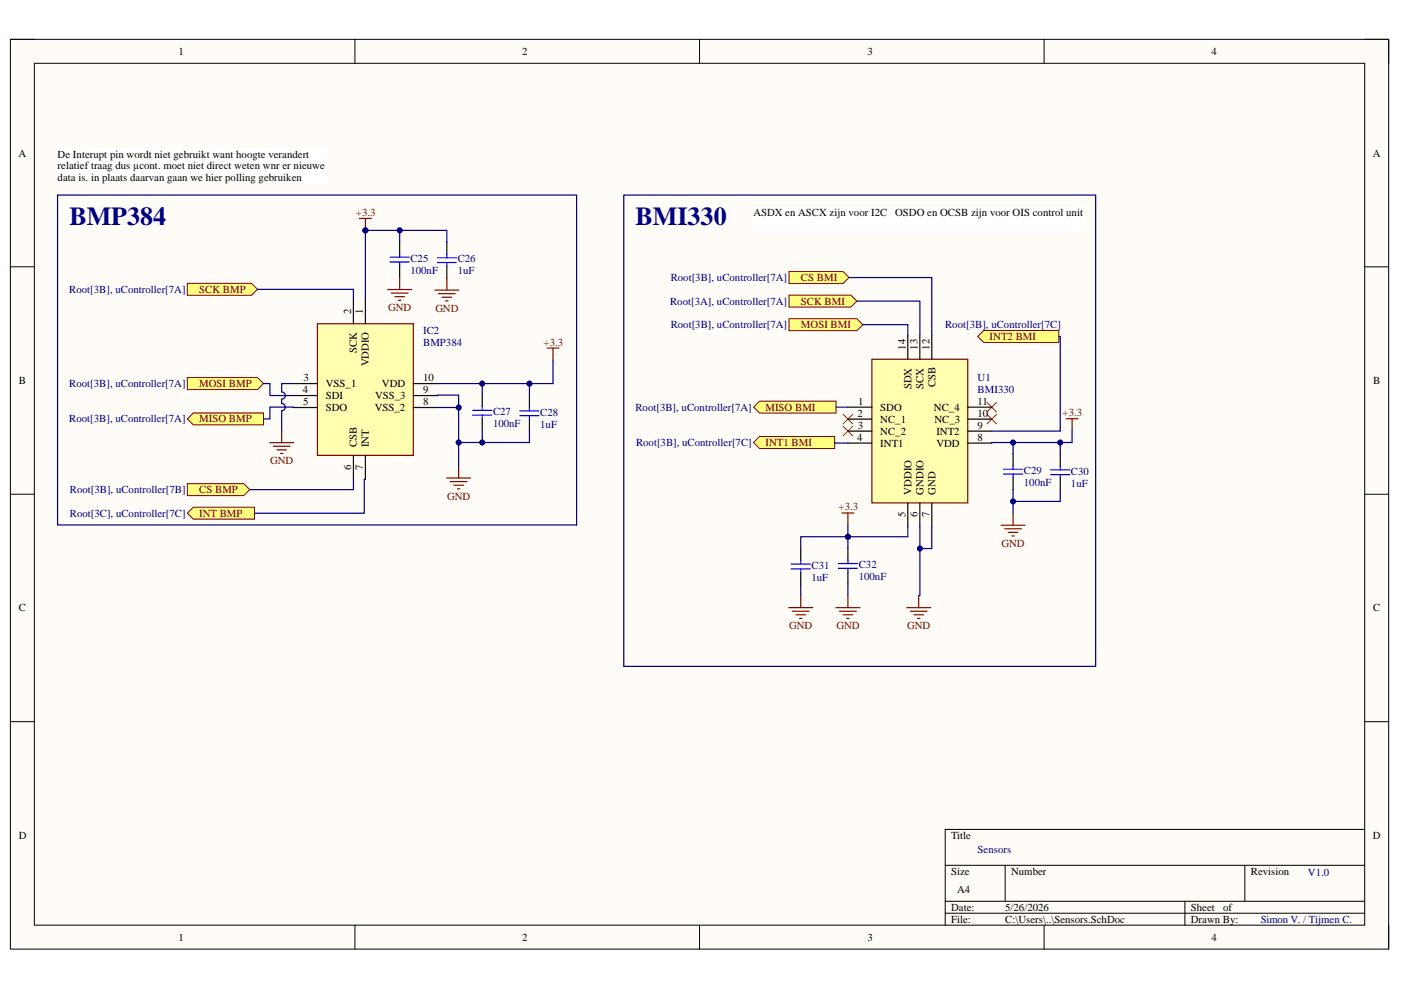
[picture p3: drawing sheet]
<svg xmlns="http://www.w3.org/2000/svg" width="297mm" height="210mm" viewBox="0 0 297 210" stroke-linecap="round" stroke-linejoin="round" font-family="sans-serif">
<defs><g id="words">
<g font-size="5.5" fill="#000080">
<text x="14.7" y="47.6">BMP384</text>
<text x="134.8" y="47.6">BMI330</text>
</g>
<g font-size="2.3">
<text x="37.8" y="11.6">1</text>
<text x="110.7" y="11.6">2</text>
<text x="183.9" y="11.6">3</text>
<text x="256.8" y="11.6">4</text>
<text x="3.9" y="33.2">A</text>
<text x="12.2" y="33.4">De Interupt pin wordt niet gebruikt want hoogte verandert</text>
<text x="12.2" y="35.9">relatief traag dus µcont. moet niet direct weten wnr er nieuwe</text>
<text x="291" y="33.2">A</text>
<text x="12.2" y="38.5">data is. in plaats daarvan gaan we hier polling gebruiken</text>
<text x="159.8" y="45.9">ASDX en ASCX zijn voor I2C</text>
<text x="189.8" y="45.9">OSDO en OCSB zijn voor OIS control unit</text>
<text x="74.4" y="66.6" transform="rotate(-90 74.4 66.6)">2</text>
<text x="77" y="66.6" transform="rotate(-90 77 66.6)">1</text>
<text x="75.7" y="74.9" transform="rotate(-90 75.7 74.9)">SCK</text>
<text x="78.2" y="77.7" transform="rotate(-90 78.2 77.7)">VDDIO</text>
<text x="192" y="74.2" transform="rotate(-90 192 74.2)">14</text>
<text x="194.5" y="74.2" transform="rotate(-90 194.5 74.2)">13</text>
<text x="197" y="74.2" transform="rotate(-90 197 74.2)">12</text>
<text x="4" y="81.4">B</text>
<text x="64.2" y="83.4">4</text>
<text x="64.3" y="80.8">3</text>
<text x="69.1" y="82.1">VSS_1</text>
<text x="81" y="82.1">VDD</text>
<text x="89.7" y="83.4">9</text>
<text x="89.7" y="80.8">10</text>
<text x="193.2" y="82.5" transform="rotate(-90 193.2 82.5)">SDX</text>
<text x="195.8" y="82.4" transform="rotate(-90 195.8 82.4)">SCX</text>
<text x="198.3" y="82.1" transform="rotate(-90 198.3 82.1)">CSB</text>
<text x="291.2" y="81.4">B</text>
<text x="64.3" y="85.9">5</text>
<text x="69.1" y="84.6">SDI</text>
<text x="69.1" y="87.2">SDO</text>
<text x="79.5" y="87.2">VSS_2</text>
<text x="79.5" y="84.6">VSS_3</text>
<text x="89.7" y="85.9">8</text>
<text x="181.8" y="88.3">2</text>
<text x="181.9" y="85.8">1</text>
<text x="186.6" y="87.1">SDO</text>
<text x="186.6" y="89.6">NC_1</text>
<text x="198" y="87.1">NC_4</text>
<text x="198.1" y="89.6">NC_3</text>
<text x="207.2" y="88.3">10</text>
<text x="207.2" y="85.8">11</text>
<text x="75.7" y="94.8" transform="rotate(-90 75.7 94.8)">CSB</text>
<text x="78.2" y="94.8" transform="rotate(-90 78.2 94.8)">INT</text>
<text x="181.7" y="93.4">4</text>
<text x="181.9" y="90.9">3</text>
<text x="186.6" y="92.1">NC_2</text>
<text x="186.6" y="94.7">INT1</text>
<text x="198.5" y="94.7">VDD</text>
<text x="198.5" y="92.1">INT2</text>
<text x="207.2" y="93.4">8</text>
<text x="207.2" y="90.9">9</text>
<text x="74.4" y="99.6" transform="rotate(-90 74.4 99.6)">6</text>
<text x="77" y="99.6" transform="rotate(-90 77 99.6)">7</text>
<text x="193.2" y="104.9" transform="rotate(-90 193.2 104.9)">VDDIO</text>
<text x="195.8" y="104.9" transform="rotate(-90 195.8 104.9)">GNDIO</text>
<text x="198.3" y="104.9" transform="rotate(-90 198.3 104.9)">GND</text>
<text x="192" y="109.6" transform="rotate(-90 192 109.6)">5</text>
<text x="194.5" y="109.7" transform="rotate(-90 194.5 109.7)">6</text>
<text x="197" y="109.7" transform="rotate(-90 197 109.7)">7</text>
<text x="4" y="129.6">C</text>
<text x="291.2" y="129.6">C</text>
<text x="4" y="177.9">D</text>
<text x="201.7" y="177.9">Title</text>
<text x="291.1" y="177.9">D</text>
<text x="201.7" y="185.5">Size</text>
<text x="214.4" y="185.5">Number</text>
<text x="265.2" y="185.5">Revision</text>
<text x="202.9" y="189.3">A4</text>
<text x="201.7" y="193.1">Date:</text>
<text x="201.7" y="195.6">File:</text>
<text x="213.1" y="193.1">5/26/2026</text>
<text x="213.1" y="195.6">C:\Users\..\Sensors.SchDoc</text>
<text x="252.5" y="193.1">Sheet</text>
<text x="252.5" y="195.6">Drawn By:</text>
<text x="259.3" y="193.1">of</text>
<text x="37.8" y="199.5">1</text>
<text x="110.7" y="199.5">2</text>
<text x="183.9" y="199.5">3</text>
<text x="256.8" y="199.5">4</text>
</g>
<g font-size="2.3" fill="#800000">
<text x="75.5" y="45.8">+3.3</text>
<text x="169.8" y="59.6">CS BMI</text>
<text x="42.2" y="62.1">SCK BMP</text>
<text x="82.3" y="66">GND</text>
<text x="169.8" y="64.6">SCK BMI</text>
<text x="92.3" y="66">GND</text>
<text x="169.8" y="69.6">MOSI BMI</text>
<text x="115.3" y="73.3">+3.3</text>
<text x="209.8" y="72.1">INT2 BMI</text>
<text x="42.2" y="82.1">MOSI BMP</text>
<text x="42.2" y="89.6">MISO BMP</text>
<text x="162.3" y="87.1">MISO BMI</text>
<text x="225.3" y="88.3">+3.3</text>
<text x="162.3" y="94.6">INT1 BMI</text>
<text x="57.3" y="98.4">GND</text>
<text x="42.2" y="104.6">CS BMP</text>
<text x="94.8" y="105.9">GND</text>
<text x="42.2" y="109.5">INT BMP</text>
<text x="177.8" y="108.2">+3.3</text>
<text x="212.4" y="115.9">GND</text>
<text x="167.3" y="133.4">GND</text>
<text x="177.3" y="133.4">GND</text>
<text x="192.4" y="133.4">GND</text>
</g>
<g font-size="2.3" fill="#000080">
<text x="87" y="55.5">C25</text>
<text x="87" y="58.1">100nF</text>
<text x="97" y="55.7">C26</text>
<text x="97" y="58.2">1uF</text>
<text x="142.2" y="59.6">Root[3B], uController[7A]</text>
<text x="14.7" y="62.1">Root[3B], uController[7A]</text>
<text x="142.1" y="64.6">Root[3A], uController[7A]</text>
<text x="89.7" y="70.8">IC2</text>
<text x="142.2" y="69.6">Root[3B], uController[7A]</text>
<text x="200.4" y="69.6">Root[3B], uController[7C]</text>
<text x="89.7" y="73.3">BMP384</text>
<text x="14.7" y="82.1">Root[3B], uController[7A]</text>
<text x="207.3" y="80.8">U1</text>
<text x="207.3" y="83.3">BMI330</text>
<text x="14.7" y="89.6">Root[3B], uController[7A]</text>
<text x="104.5" y="88">C27</text>
<text x="114.5" y="88.1">C28</text>
<text x="134.7" y="87.1">Root[3B], uController[7A]</text>
<text x="104.5" y="90.5">100nF</text>
<text x="114.5" y="90.7">1uF</text>
<text x="134.8" y="94.6">Root[3B], uController[7C]</text>
<text x="217.1" y="100.5">C29</text>
<text x="227.1" y="100.6">C30</text>
<text x="14.8" y="104.6">Root[3B], uController[7B]</text>
<text x="217.1" y="103">100nF</text>
<text x="227.1" y="103.2">1uF</text>
<text x="14.8" y="109.5">Root[3C], uController[7C]</text>
<text x="172.1" y="120.6">C31</text>
<text x="172.1" y="123.1">1uF</text>
<text x="182.1" y="120.5">C32</text>
<text x="182.1" y="123">100nF</text>
<text x="207.3" y="180.8">Sensors</text>
<text x="277.3" y="185.7">V1.0</text>
<text x="267.3" y="195.7">Simon V. / Tijmen C.</text>
</g>
</g></defs>
<path d="M2.2 8.3h292.2v192.9h-292.2z" fill-rule="evenodd" fill="#fffcf8"/>
<path d="M2.2 8.3h292.2v192.9h-292.2z" fill="none" stroke="#000" stroke-width=".21"/>
<path d="M7.3 13.4h282v182.8h-282z" fill-rule="evenodd" fill="#fffcf8"/>
<g fill="none" stroke="#000" stroke-width=".21">
<path d="M2.2 8.3h5.1M7.3 13.4h282v182.8h-282zM75.3 8.3v5.1M148.3 8.3v5.1M221.4 8.3v5.1M289.3 8.3h5.1v5.1M2.2 56.6h5.1M289.3 56.6h5.1M2.2 104.8h5.1M289.3 104.8h5.1M2.2 153h5.1M289.3 153h5.1"/>
<path d="M289.3 175.9h-88.9v20.3M75.3 196.2v5M148.3 196.2v5M200.4 183.5h88.9M200.4 191.1h88.9M200.4 193.6h88.9M213.1 183.5v7.6M221.4 196.2v5M251.2 191.1v5.1M263.9 183.5v7.6M294.4 196.2v5"/>
</g>
<path d="M167.3 67.6h14.4l1.2 1.2-1.2 1.3h-14.4z" fill-rule="evenodd" fill="#ffff80"/>
<path d="M167.3 67.6h14.4l1.2 1.2-1.2 1.3h-14.4z" fill="none" stroke="#800000" stroke-width=".21"/>
<path d="M167.3 62.6h13.1l1.3 1.2-1.3 1.3h-13.1z" fill-rule="evenodd" fill="#ffff80"/>
<path d="M167.3 62.6h13.1l1.3 1.2-1.3 1.3h-13.1z" fill="none" stroke="#800000" stroke-width=".21"/>
<path d="M167.3 57.6h11.4l1.3 1.2-1.3 1.3h-11.4z" fill-rule="evenodd" fill="#ffff80"/>
<path d="M167.3 57.6h11.4l1.3 1.2-1.3 1.3h-11.4z" fill="none" stroke="#800000" stroke-width=".21"/>
<path d="M159.8 86.3l1.2-1.2h16.3v2.5h-16.3z" fill-rule="evenodd" fill="#ffff80"/>
<path d="M159.8 86.3l1.2-1.2h16.3v2.5h-16.3z" fill="none" stroke="#800000" stroke-width=".21"/>
<path d="M39.7 80.1h14.9l1.3 1.2-1.3 1.3h-14.9z" fill-rule="evenodd" fill="#ffff80"/>
<path d="M39.7 80.1h14.9l1.3 1.2-1.3 1.3h-14.9z" fill="none" stroke="#800000" stroke-width=".21"/>
<path d="M39.7 60.1h13.6l1.3 1.2-1.3 1.3h-13.6z" fill-rule="evenodd" fill="#ffff80"/>
<path d="M39.7 60.1h13.6l1.3 1.2-1.3 1.3h-13.6z" fill="none" stroke="#800000" stroke-width=".21"/>
<path d="M39.7 102.5h12l1.2 1.3-1.2 1.3h-12z" fill-rule="evenodd" fill="#ffff80"/>
<path d="M39.7 102.5h12l1.2 1.3-1.2 1.3h-12z" fill="none" stroke="#800000" stroke-width=".21"/>
<path d="M39.7 88.8l1.3-1.2h14.9v2.5h-14.9z" fill-rule="evenodd" fill="#ffff80"/>
<path d="M39.7 88.8l1.3-1.2h14.9v2.5h-14.9z" fill="none" stroke="#800000" stroke-width=".21"/>
<g fill="none" stroke="#800000" stroke-width=".25">
<path d="M84.7 58.8v2.6M82.2 61.4h5.1M83 62.1h3.5M83.7 62.9h2M84.5 63.7h.5M116 73.8h2.5M117.2 73.8v2.5M57.2 93.9h5.1M57.9 94.6h3.6M58.7 95.4h2M59.5 96.1h.5M59.7 91.3v2.6"/>
<path d="M97.2 98.8v2.6M94.7 101.4h5.1M95.5 102.1h3.5M96.2 102.9h2.1M97 103.6h.5"/>
</g>
<path d="M84.7 51.2v2.6M84.7 56.3v2.5M102.2 83.7v2.5M102.2 88.8v2.5" fill="none" stroke="#000" stroke-width=".25"/>
<path d="M82.7 54.5h4.1M82.7 55.5h4.1M84.7 53.8v.7M84.7 55.5v.8M100.2 87h4.1M100.2 88h4.1M102.2 86.2v.8M102.2 88v.8" fill="none" stroke="#00f" stroke-width=".25"/>
<path d="M12.2 31.4h57.5v7.5h-57.5z" fill-rule="evenodd" fill="#fff"/>
<path d="M12.2 31.4h57.5v7.5h-57.5z" fill="none" stroke="#fff" stroke-width=".21"/>
<path d="M161 92.5h16v2.6h-16l-1.2-1.3z" fill-rule="evenodd" fill="#ffff80"/>
<path d="M161 92.5h16v2.6h-16l-1.2-1.3z" fill="none" stroke="#800000" stroke-width=".21"/>
<g fill="none" stroke="#800000" stroke-width=".25">
<path d="M226 88.8h2.6M227.3 88.8v2.5M178.5 108.8h2.6M179.8 108.8v2.5M212.2 111.4h5.1M213 112.1h3.6M213.8 112.9h2M214.5 113.6h.5M214.8 108.8v2.6M177.2 128.8h5.1M178 129.6h3.6M178.8 130.4h2"/>
<path d="M179.5 131.1h.5M179.8 126.3v2.5M192.2 128.8h5.1M193 129.6h3.6M193.8 130.4h2M194.5 131.1h.5M194.8 126.3v2.5"/>
</g>
<path d="M214.8 96.2v2.5M179.8 116.2v2.5M214.8 101.3v2.5M179.8 121.3v2.5" fill="none" stroke="#000" stroke-width=".25"/>
<path d="M212.8 99.5h4M214.8 98.7v.8M177.7 119.5h4.1M179.8 118.7v.8M212.8 100.5h4M214.8 100.5v.8M177.7 120.5h4.1M179.8 120.5v.8" fill="none" stroke="#00f" stroke-width=".25"/>
<path d="M178.8 87.8l2 2.1M178.8 90.4l2 2M180.8 87.8l-2 2.1M180.8 90.4l-2 2M209.3 87.8l2 2.1M209.3 85.3l2 2M211.3 87.8l-2 2.1M211.3 85.3l-2 2" fill="none" stroke="#f00" stroke-width=".21"/>
<path d="M159.8 43.9h30v5h-30z" fill-rule="evenodd" fill="#fff"/>
<path d="M159.8 43.9h30v5h-30z" fill="none" stroke="#fff" stroke-width=".21"/>
<path d="M189.8 43.9h40v5h-40z" fill-rule="evenodd" fill="#fff"/>
<path d="M189.8 43.9h40v5h-40z" fill="none" stroke="#fff" stroke-width=".21"/>
<path d="M76.2 46.3h2.5M77.5 46.3v2.6" fill="none" stroke="#800000" stroke-width=".25"/>
<circle cx="77.5" cy="48.9" r=".51" fill="#000080"/>
<circle cx="77.5" cy="48.9" r=".51" fill="none" stroke="#000080" stroke-width=".21"/>
<path d="M94.7 51.4v2.5M94.7 56.4v2.6M112.2 83.8v2.6M112.2 88.9v2.5M224.8 96.3v2.6M169.8 116.3v2.5M224.8 101.4v2.5M169.8 121.4v2.5" fill="none" stroke="#000" stroke-width=".25"/>
<g fill="none" stroke="#00f" stroke-width=".25">
<path d="M92.7 54.7h4.1M92.7 55.7h4.1M94.7 53.9v.8M94.7 55.7v.7M110.2 87.1h4.1M110.2 88.1h4.1M112.2 86.4v.7M112.2 88.1v.8M222.8 99.6h4M224.8 98.9v.7M167.7 119.6h4.1M169.8 118.8v.8"/>
<path d="M222.8 100.6h4M224.8 100.6v.8M167.7 120.6h4.1M169.8 120.6v.8"/>
</g>
<path d="M94.7 59v2.5M92.2 61.5h5.1M93 62.3h3.5M93.7 63h2.1M94.5 63.8h.5" fill="none" stroke="#800000" stroke-width=".25"/>
<path d="M184.9 76.2h20.3v30.4h-20.3z" fill-rule="evenodd" fill="#ffffb0"/>
<path d="M184.9 76.2h20.3v30.4h-20.3z" fill="none" stroke="#800000" stroke-width=".25"/>
<g fill="none" stroke="#000" stroke-width=".25">
<path d="M192.5 71.1v5.1M195 71.1v5.1M197.6 71.1v5.1M179.8 86.3h5.1M179.8 88.9h5.1M179.8 91.4h5.1M179.8 93.9h5.1M205.2 86.3h5.1M205.2 88.9h5.1M205.2 91.4h5.1M205.2 93.9h5.1M192.5 106.6v5.1"/>
<path d="M195 106.6v5.1M197.6 106.6v5.1"/>
</g>
<path d="M67.3 68.6h20.3v28h-20.3z" fill-rule="evenodd" fill="#ffffb0"/>
<path d="M67.3 68.6h20.3v28h-20.3zM167.2 128.8h5.1M168 129.6h3.5M168.8 130.4h2M169.5 131.1h.5M169.8 126.3v2.5" fill="none" stroke="#800000" stroke-width=".25"/>
<path d="M74.9 63.6v5M77.5 63.6v5M62.2 81.3h5.1M62.2 83.9h5.1M62.2 86.4h5.1M74.9 96.6v5M77.5 96.6v5M87.6 81.3h5.1M87.6 83.9h5.1M87.6 86.4h5.1" fill="none" stroke="#000" stroke-width=".25"/>
<path d="M207.3 71.3l1.3-1.2h15.9v2.5h-15.9z" fill-rule="evenodd" fill="#ffff80"/>
<path d="M207.3 71.3l1.3-1.2h15.9v2.5h-15.9z" fill="none" stroke="#800000" stroke-width=".21"/>
<path d="M117.2 76.3v5h-24.5" fill="none" stroke="#000080" stroke-width=".25"/>
<circle cx="102.2" cy="81.3" r=".51" fill="#000080"/>
<circle cx="102.2" cy="81.3" r=".51" fill="none" stroke="#000080" stroke-width=".21"/>
<circle cx="112.2" cy="81.3" r=".51" fill="#000080"/>
<circle cx="112.2" cy="81.3" r=".51" fill="none" stroke="#000080" stroke-width=".21"/>
<path d="M77.2 48.9h.3v14.7" fill="none" stroke="#000080" stroke-width=".25"/>
<circle cx="77.5" cy="48.9" r=".51" fill="#000080"/>
<circle cx="77.5" cy="48.9" r=".51" fill="none" stroke="#000080" stroke-width=".21"/>
<path d="M54.6 61.3h20.3v2.3M92.7 83.9l4.5-.1v2.6h-4.5" fill="none" stroke="#000080" stroke-width=".25"/>
<circle cx="97.2" cy="86.4" r=".51" fill="#000080"/>
<circle cx="97.2" cy="86.4" r=".51" fill="none" stroke="#000080" stroke-width=".21"/>
<path d="M97.2 86.4v12.4" fill="none" stroke="#000080" stroke-width=".25"/>
<circle cx="97.2" cy="93.8" r=".51" fill="#000080"/>
<circle cx="97.2" cy="93.8" r=".51" fill="none" stroke="#000080" stroke-width=".21"/>
<circle cx="97.2" cy="86.4" r=".51" fill="#000080"/>
<circle cx="97.2" cy="86.4" r=".51" fill="none" stroke="#000080" stroke-width=".21"/>
<path d="M102.2 81.3v2.4" fill="none" stroke="#000080" stroke-width=".25"/>
<circle cx="102.2" cy="81.3" r=".51" fill="#000080"/>
<circle cx="102.2" cy="81.3" r=".51" fill="none" stroke="#000080" stroke-width=".21"/>
<path d="M102.2 91.3v2.5h-5" fill="none" stroke="#000080" stroke-width=".25"/>
<circle cx="102.2" cy="93.8" r=".51" fill="#000080"/>
<circle cx="102.2" cy="93.8" r=".51" fill="none" stroke="#000080" stroke-width=".21"/>
<circle cx="97.2" cy="93.8" r=".51" fill="#000080"/>
<circle cx="97.2" cy="93.8" r=".51" fill="none" stroke="#000080" stroke-width=".21"/>
<path d="M77.5 48.9h7.2v2.3M55.9 81.3h1.3l.1 2.6h4.9M62.2 81.3h-2.5v1.8a.76 .76 0 0 1 .8 .8 .76 .76 0 0 1-.8 .7v1a.76 .76 0 0 1 .8 .7 .76 .76 0 0 1-.8 .8v4.2M62.2 86.4l-5-.1v2.5h-1.3" fill="none" stroke="#000080" stroke-width=".25"/>
<circle cx="84.7" cy="48.9" r=".51" fill="#000080"/>
<circle cx="84.7" cy="48.9" r=".51" fill="none" stroke="#000080" stroke-width=".21"/>
<circle cx="77.5" cy="48.9" r=".51" fill="#000080"/>
<circle cx="77.5" cy="48.9" r=".51" fill="none" stroke="#000080" stroke-width=".21"/>
<path d="M12.2 41.4h110v69.9h-110zM177 93.8v.1h2.8M74.9 101.6v2.2h-22M195 111.7v14.6h-.2" fill="none" stroke="#000080" stroke-width=".25"/>
<circle cx="195" cy="116.3" r=".51" fill="#000080"/>
<circle cx="195" cy="116.3" r=".51" fill="none" stroke="#000080" stroke-width=".21"/>
<path d="M197.6 111.7v4.6h-2.6" fill="none" stroke="#000080" stroke-width=".25"/>
<circle cx="195" cy="116.3" r=".51" fill="#000080"/>
<circle cx="195" cy="116.3" r=".51" fill="none" stroke="#000080" stroke-width=".21"/>
<path d="M192.5 111.7v2.1h-12.7v2.4" fill="none" stroke="#000080" stroke-width=".25"/>
<circle cx="179.8" cy="113.8" r=".51" fill="#000080"/>
<circle cx="179.8" cy="113.8" r=".51" fill="none" stroke="#000080" stroke-width=".21"/>
<path d="M179.8 111.3v2.5" fill="none" stroke="#000080" stroke-width=".25"/>
<circle cx="179.8" cy="113.8" r=".51" fill="#000080"/>
<circle cx="179.8" cy="113.8" r=".51" fill="none" stroke="#000080" stroke-width=".21"/>
<path d="M214.8 103.8v5M179.8 123.8v2.5" fill="none" stroke="#000080" stroke-width=".25"/>
<circle cx="214.8" cy="106.3" r=".51" fill="#000080"/>
<circle cx="214.8" cy="106.3" r=".51" fill="none" stroke="#000080" stroke-width=".21"/>
<path d="M227.3 91.3v2.5h-12.5" fill="none" stroke="#000080" stroke-width=".25"/>
<circle cx="214.8" cy="93.8" r=".51" fill="#000080"/>
<circle cx="214.8" cy="93.8" r=".51" fill="none" stroke="#000080" stroke-width=".21"/>
<circle cx="224.8" cy="93.8" r=".51" fill="#000080"/>
<circle cx="224.8" cy="93.8" r=".51" fill="none" stroke="#000080" stroke-width=".21"/>
<path d="M210.3 93.9v-.1h4.5v2.4" fill="none" stroke="#000080" stroke-width=".25"/>
<circle cx="214.8" cy="93.8" r=".51" fill="#000080"/>
<circle cx="214.8" cy="93.8" r=".51" fill="none" stroke="#000080" stroke-width=".21"/>
<path d="M84.7 48.9h10v2.5M132.3 41.4h100v99.9h-100zM180 58.8h17.6v12.3M181.7 63.8h13.3v7.3M182.9 68.8h9.6v2.3M177.3 86.3h2.5" fill="none" stroke="#000080" stroke-width=".25"/>
<circle cx="84.7" cy="48.9" r=".51" fill="#000080"/>
<circle cx="84.7" cy="48.9" r=".51" fill="none" stroke="#000080" stroke-width=".21"/>
<path d="M112.2 91.4v2.4h-10" fill="none" stroke="#000080" stroke-width=".25"/>
<circle cx="102.2" cy="93.8" r=".51" fill="#000080"/>
<circle cx="102.2" cy="93.8" r=".51" fill="none" stroke="#000080" stroke-width=".21"/>
<path d="M112.2 81.3v2.5" fill="none" stroke="#000080" stroke-width=".25"/>
<circle cx="112.2" cy="81.3" r=".51" fill="#000080"/>
<circle cx="112.2" cy="81.3" r=".51" fill="none" stroke="#000080" stroke-width=".21"/>
<path d="M179.8 113.8h-10v2.5" fill="none" stroke="#000080" stroke-width=".25"/>
<circle cx="179.8" cy="113.8" r=".51" fill="#000080"/>
<circle cx="179.8" cy="113.8" r=".51" fill="none" stroke="#000080" stroke-width=".21"/>
<path d="M224.8 103.9v2.4h-10" fill="none" stroke="#000080" stroke-width=".25"/>
<circle cx="214.8" cy="106.3" r=".51" fill="#000080"/>
<circle cx="214.8" cy="106.3" r=".51" fill="none" stroke="#000080" stroke-width=".21"/>
<path d="M224.8 93.8v2.5M169.8 123.9v2.4" fill="none" stroke="#000080" stroke-width=".25"/>
<circle cx="224.8" cy="93.8" r=".51" fill="#000080"/>
<circle cx="224.8" cy="93.8" r=".51" fill="none" stroke="#000080" stroke-width=".21"/>
<path d="M224.5 71.3h.3v20.1h-14.5" fill="none" stroke="#000080" stroke-width=".25"/>
<path d="M39.7 108.8l1.3-1.3h13v2.6h-13z" fill-rule="evenodd" fill="#ffff80"/>
<path d="M39.7 108.8l1.3-1.3h13v2.6h-13z" fill="none" stroke="#800000" stroke-width=".21"/>
<path d="M77.5 101.6h-.3v7.2h-23.2" fill="none" stroke="#000080" stroke-width=".25"/>
<use href="#words"/>
</svg>
